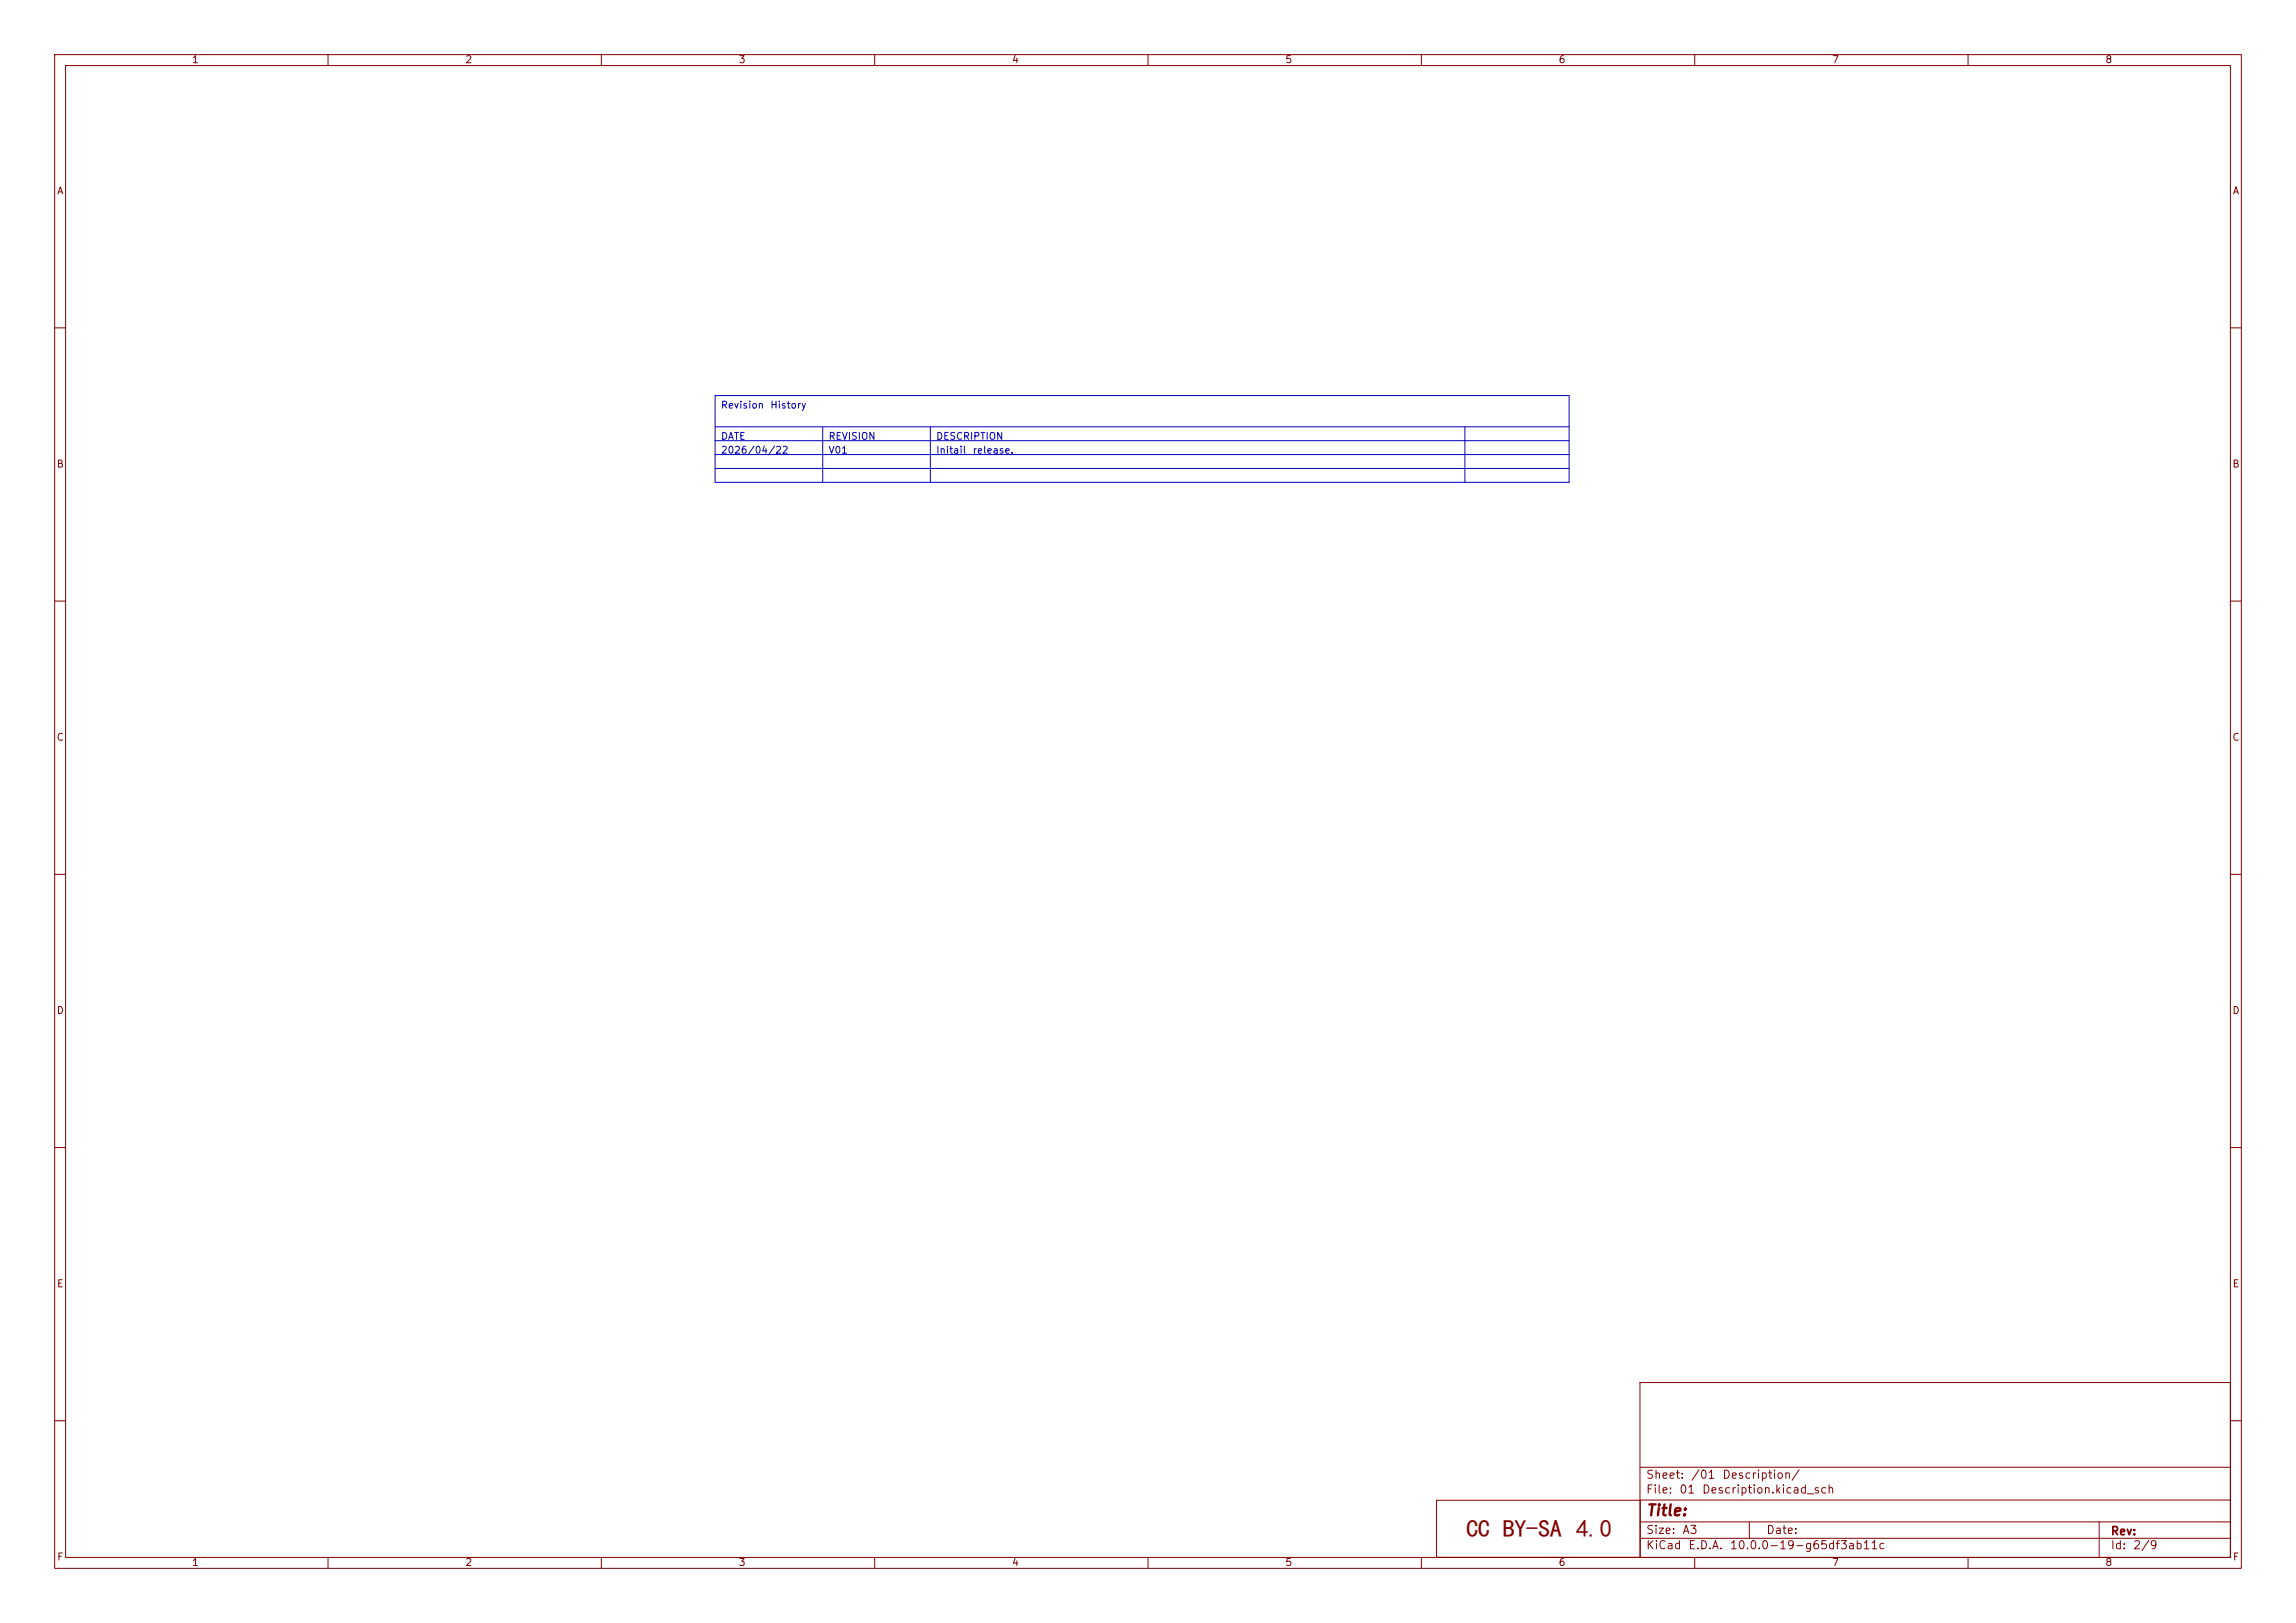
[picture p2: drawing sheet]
<svg xmlns="http://www.w3.org/2000/svg" width="420mm" height="297mm" viewBox="0 0 420 297" stroke-linecap="round" stroke-linejoin="round" font-family="sans-serif">
<defs><g id="words">
<text font-size="4.5" fill="#840000" x="268.2" y="281.3">CC BY-SA 4.0</text>
<text font-size="2" fill="#840000" x="301" y="277.9">Title:</text>
<g font-size="1.5" fill="#840000">
<text x="301" y="273.7">File:</text>
<text x="301" y="271">Sheet:</text>
<text x="307.1" y="273.7">01</text>
<text x="309.2" y="271">/01</text>
<text x="311.2" y="273.7">Description.kicad_sch</text>
<text x="314.9" y="271">Description/</text>
<text x="301" y="281.1">Size:</text>
<text x="307.6" y="281.1">A3</text>
<text x="323" y="281.1">Date:</text>
<text x="386" y="281.3">Rev:</text>
<text x="301" y="283.9">KiCad</text>
<text x="308.7" y="283.9">E.D.A.</text>
<text x="316.3" y="283.9">10.0.0-19-g65df3ab11c</text>
<text x="386" y="283.9">Id:</text>
<text x="390.1" y="283.9">2/9</text>
</g>
<g font-size="1.3" fill="#840000">
<text x="35" y="11.9">1</text>
<text x="85" y="11.9">2</text>
<text x="135" y="11.9">3</text>
<text x="185" y="11.9">4</text>
<text x="235" y="11.9">5</text>
<text x="285" y="11.9">6</text>
<text x="335" y="11.9">7</text>
<text x="385" y="11.9">8</text>
<text x="10.3" y="35.9">A</text>
<text x="408.3" y="35.9">A</text>
<text x="10.3" y="85.9">B</text>
<text x="408.2" y="85.9">B</text>
<text x="10.3" y="135.9">C</text>
<text x="408.2" y="135.9">C</text>
<text x="10.3" y="185.9">D</text>
<text x="408.2" y="185.9">D</text>
<text x="10.3" y="235.9">E</text>
<text x="408.3" y="235.9">E</text>
<text x="10.3" y="285.9">F</text>
<text x="35" y="286.9">1</text>
<text x="85" y="286.9">2</text>
<text x="135" y="286.9">3</text>
<text x="185" y="286.9">4</text>
<text x="235" y="286.9">5</text>
<text x="285" y="286.9">6</text>
<text x="335" y="286.9">7</text>
<text x="385" y="286.9">8</text>
<text x="408.3" y="285.9">F</text>
</g>
<g font-size="1.3" fill="#0000c2">
<text x="131.8" y="75.1">Revision</text>
<text x="140.8" y="75.1">History</text>
<text x="131.8" y="80.8">DATE</text>
<text x="131.8" y="83.3">2026/04/22</text>
<text x="151.4" y="80.8">REVISION</text>
<text x="151.4" y="83.3">V01</text>
<text x="171.1" y="80.8">DESCRIPTION</text>
<text x="171.1" y="83.3">Initail</text>
<text x="177.8" y="83.3">release.</text>
</g>
</g></defs>
<g fill="none" stroke="#840000" stroke-width=".18">
<path d="M10 10h400v277h-400zM12 12h396v273h-396zM60 10v2M110 10v2M160 10v2M210 10v2M260 10v2M310 10v2M360 10v2M10 60h2M408 60h2M10 110h2"/>
<path d="M408 110h2M10 160h2M408 160h2M10 210h2M408 210h2M300 253h108v32h-108zM10 260h2M262.8 274.5h37.2v10.5h-37.2zM300 278.5h108M300 274.5h108M300 268.5h108M320 278.5v3"/>
<path d="M384 278.5v6.5M408 260h2M60 285v2M110 285v2M160 285v2M210 285v2M260 285v2M300 281.5h108M310 285v2M360 285v2"/>
</g>
<path d="M130.8 78.1h156.2M130.8 72.4h156.2v15.9h-156.2zM150.5 78.1v10.2M170.2 78.1v10.2M268 78.1v10.2M130.8 80.6h156.2M130.8 83.2h156.2M130.8 85.7h156.2" fill="none" stroke="#0000c2" stroke-width=".18"/>
<use href="#words"/>
</svg>
